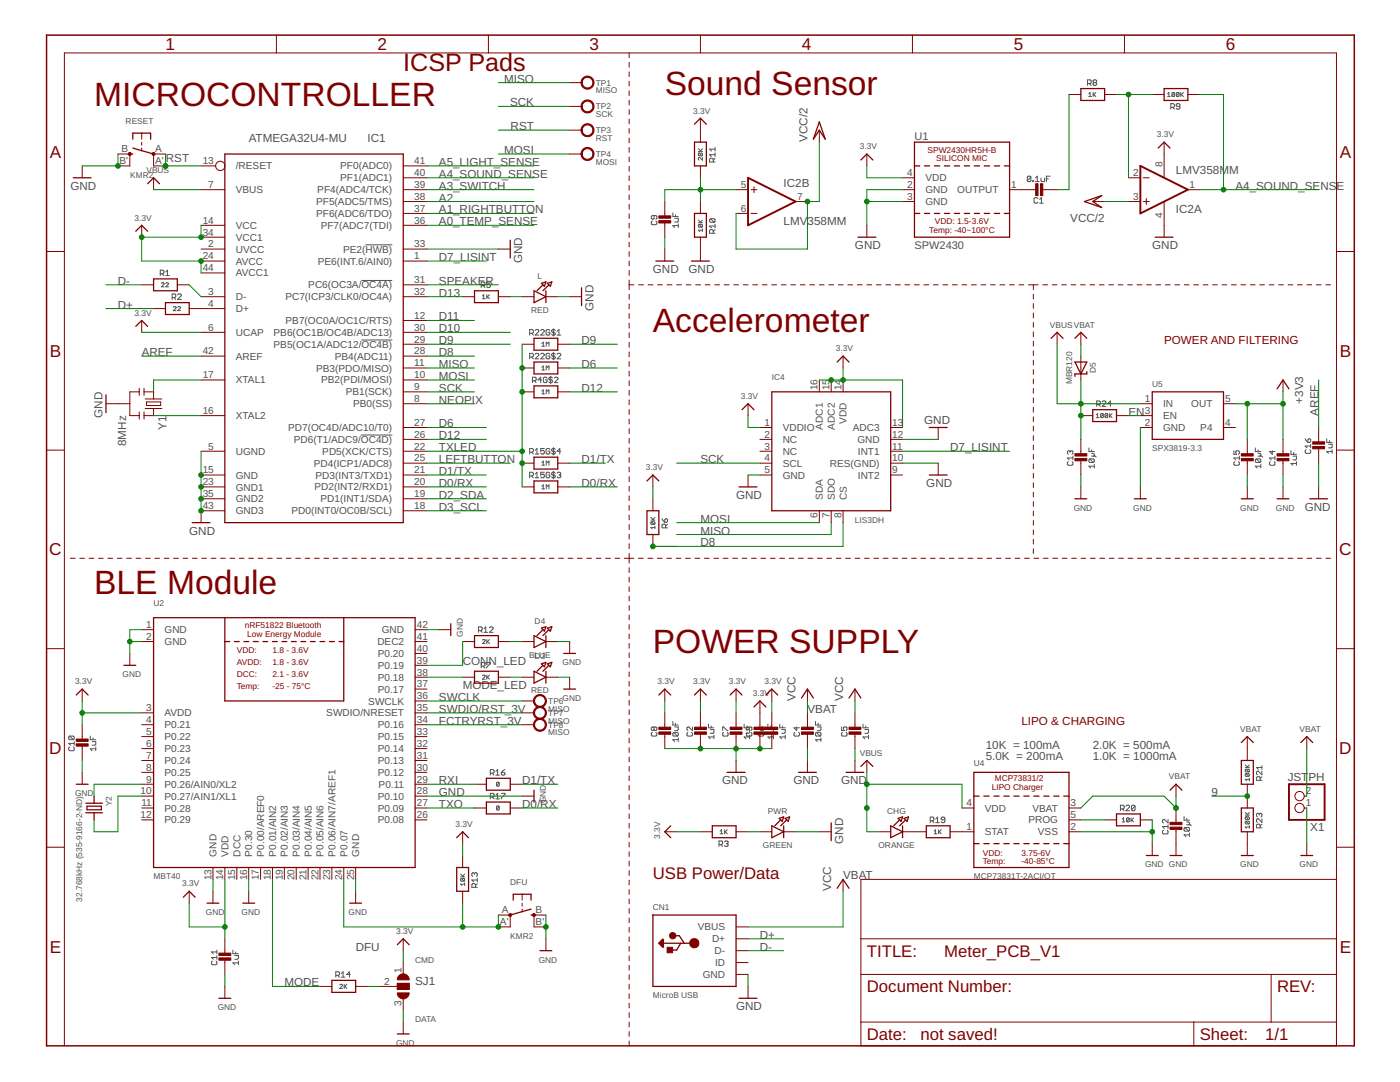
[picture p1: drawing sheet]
<svg xmlns="http://www.w3.org/2000/svg" width="279mm" height="216mm" viewBox="0 0 279 216" stroke-linecap="round" stroke-linejoin="round" font-family="sans-serif">
<defs><g id="words">
<g font-size="6.7" fill="#800000">
<text x="18.8" y="21.2">MICROCONTROLLER</text>
<text x="132.7" y="18.9">Sound Sensor</text>
<text x="130.3" y="66.3">Accelerometer</text>
<text x="18.8" y="118.5">BLE Module</text>
<text x="130.3" y="130.4">POWER SUPPLY</text>
</g>
<text font-size="5" fill="#800000" x="80.5" y="14.1">ICSP Pads</text>
<g font-size="3.4" fill="#800000">
<text x="33.1" y="10">1</text>
<text x="75.4" y="10">2</text>
<text x="117.7" y="10">3</text>
<text x="160" y="10">4</text>
<text x="202.3" y="10">5</text>
<text x="244.6" y="10">6</text>
<text x="9.9" y="31.6">A</text>
<text x="267.4" y="31.6">A</text>
<text x="9.9" y="71.2">B</text>
<text x="267.4" y="71.2">B</text>
<text x="9.8" y="110.8">C</text>
<text x="267.3" y="110.8">C</text>
<text x="9.8" y="150.5">D</text>
<text x="267.3" y="150.5">D</text>
<text x="9.9" y="190.1">E</text>
<text x="267.4" y="190.1">E</text>
</g>
<g font-size="3.3" fill="#800000">
<text x="130.3" y="175.5">USB Power/Data</text>
<text x="173" y="190.9">TITLE:</text>
<text x="188.4" y="190.9">Meter_PCB_V1</text>
<text x="173" y="198">Document Number:</text>
<text x="254.9" y="198">REV:</text>
<text x="173" y="207.5">Date:</text>
<text x="183.7" y="207.5">not saved!</text>
<text x="239.4" y="207.5">Sheet:</text>
<text x="252.5" y="207.5">1/1</text>
</g>
<g font-size="2.3" fill="#505050">
<text x="100.6" y="16.5">MISO</text>
<text x="101.8" y="21.2">SCK</text>
<text x="49.6" y="28.4">ATMEGA32U4-MU</text>
<text x="73.4" y="28.4">IC1</text>
<text x="101.9" y="26">RST</text>
<text x="161.1" y="28.4" transform="rotate(-90 161.1 28.4)">VCC/2</text>
<text x="33.1" y="32.4">RST</text>
<text x="87.6" y="35.5">A4_SOUND_SENSE</text>
<text x="87.6" y="33.1">A5_LIGHT_SENSE</text>
<text x="100.6" y="30.7">MOSI</text>
<text x="234.7" y="34.8">LMV358MM</text>
<text x="14" y="37.8">GND</text>
<text x="87.6" y="40.2">A2</text>
<text x="87.6" y="37.8">A3_SWITCH</text>
<text x="156.4" y="37.3">IC2B</text>
<text x="246.6" y="37.8">A4_SOUND_SENS</text>
<text x="266.7" y="37.8">E</text>
<text x="87.6" y="45">A0_TEMP_SENSE</text>
<text x="87.6" y="42.6">A1_RIGHTBUTTON</text>
<text x="156.4" y="45">LMV</text>
<text x="161.2" y="45">358MM</text>
<text x="213.6" y="44.2">VCC/2</text>
<text x="234.7" y="42.5">IC2A</text>
<text x="87.6" y="52.1">D7_LISINT</text>
<text x="104.2" y="52.5" transform="rotate(-90 104.2 52.5)">GND</text>
<text x="170.6" y="49.7">GND</text>
<text x="229.9" y="49.7">GND</text>
<text x="23.5" y="56.8">D-</text>
<text x="87.6" y="59.2">D13</text>
<text x="87.6" y="56.8">SPEAKER</text>
<text x="130.3" y="54.5">GND</text>
<text x="137.4" y="54.5">GND</text>
<text x="23.5" y="61.6">D+</text>
<text x="87.6" y="63.9">D11</text>
<text x="118.4" y="62" transform="rotate(-90 118.4 62)">GND</text>
<text x="28.3" y="71.1">AREF</text>
<text x="87.6" y="66.3">D10</text>
<text x="87.6" y="68.7">D9</text>
<text x="87.6" y="71.1">D8</text>
<text x="116.1" y="68.7">D9</text>
<text x="87.6" y="75.8">MOSI</text>
<text x="87.6" y="73.4">MISO</text>
<text x="116.1" y="73.4">D6</text>
<text x="20.4" y="83.3" transform="rotate(-90 20.4 83.3)">GND</text>
<text x="87.6" y="78.2">SCK</text>
<text x="87.6" y="80.6">NEOPIX</text>
<text x="116.1" y="78.2">D12</text>
<text x="225.2" y="82.9">EN</text>
<text x="260.1" y="80.6" transform="rotate(-90 260.1 80.6)">+3V3</text>
<text x="263.2" y="82.9" transform="rotate(-90 263.2 82.9)">AREF</text>
<text x="25.2" y="89" transform="rotate(-90 25.2 89)">8MHz</text>
<text x="33.2" y="85.8" transform="rotate(-90 33.2 85.8)">Y1</text>
<text x="87.6" y="85.3">D6</text>
<text x="87.6" y="87.7">D12</text>
<text x="184.4" y="84.6">GND</text>
<text x="87.6" y="94.8">D1/TX</text>
<text x="87.6" y="92.4">LEFTBUTTON</text>
<text x="87.6" y="90">TXLED</text>
<text x="116.1" y="92.4">D1/TX</text>
<text x="139.8" y="92.4">SCK</text>
<text x="189.6" y="90">D7_LISINT</text>
<text x="87.6" y="97.2">D0/RX</text>
<text x="87.6" y="101.9">D3_SCL</text>
<text x="87.6" y="99.5">D2_SDA</text>
<text x="116.1" y="97.2">D0/RX</text>
<text x="146.9" y="99.5">GND</text>
<text x="184.9" y="97.2">GND</text>
<text x="260.4" y="101.9">GND</text>
<text x="37.8" y="106.7">GND</text>
<text x="139.8" y="104.3">MOSI</text>
<text x="139.8" y="106.7">MISO</text>
<text x="139.8" y="109">D8</text>
<text x="92.3" y="132.8">CONN_LED</text>
<text x="92.3" y="137.5">MODE_LED</text>
<text x="87.6" y="139.9">SWCLK</text>
<text x="87.6" y="142.2">SWDIO/RST_3V</text>
<text x="158.8" y="139.9" transform="rotate(-90 158.8 139.9)">VCC</text>
<text x="161.1" y="142.2">VBAT</text>
<text x="168.3" y="139.9" transform="rotate(-90 168.3 139.9)">VCC</text>
<text x="87.6" y="144.6">FCTRYRST_3V</text>
<text x="196.7" y="149.4">10K = 100mA</text>
<text x="218.1" y="149.4">2.0K = 500mA</text>
<text x="196.7" y="151.7">5.0K = 200mA</text>
<text x="218.1" y="151.7">1.0K = 1000mA</text>
<text x="257" y="155.8">JST</text>
<text x="261.1" y="155.8">PH</text>
<text x="87.6" y="158.9">GND</text>
<text x="87.6" y="156.5">RXI</text>
<text x="87.6" y="161.2">TXO</text>
<text x="104.2" y="156.5">D1/TX</text>
<text x="104.2" y="161.2">D0/RX</text>
<text x="144.1" y="156.5">GND</text>
<text x="158.4" y="156.5">GND</text>
<text x="167.8" y="156.5">GND</text>
<text x="241.8" y="158.9">9</text>
<text x="261.5" y="165.8">X1</text>
<text x="168.3" y="168.3" transform="rotate(-90 168.3 168.3)">GND</text>
<text x="165.9" y="177.8" transform="rotate(-90 165.9 177.8)">VCC</text>
<text x="168.3" y="175.5">VBAT</text>
<text x="71" y="189.7">DFU</text>
<text x="151.7" y="187.3">D+</text>
<text x="151.7" y="189.7">D-</text>
<text x="56.7" y="196.8">MODE</text>
<text x="82.8" y="196.5">SJ1</text>
<text x="146.9" y="201.6">GND</text>
</g>
<g font-size="2.3" fill="#800000">
<text x="232.3" y="68.7">POWER AND FILTERING</text>
<text x="203.9" y="144.6">LIPO &amp; CHARGING</text>
</g>
<g font-size="2.2" fill="#505050">
<text x="182.5" y="27.9">U1</text>
<text x="182.5" y="49.7">SPW2430</text>
</g>
<g font-size="2" fill="#505050">
<text x="23.9" y="32.8">B'</text>
<text x="24.2" y="30.4">B</text>
<text x="31" y="30.4">A</text>
<text x="31" y="32.8">A'</text>
<text x="40.5" y="32.8">13</text>
<text x="47.1" y="33.8">/RESET</text>
<text x="67.9" y="33.8">PF0(ADC0)</text>
<text x="82.7" y="32.8">41</text>
<text x="82.7" y="35.1">40</text>
<text x="181" y="35.1">4</text>
<text x="226.1" y="35.1">2</text>
<text x="232" y="33.3" transform="rotate(-90 232 33.3)">8</text>
<text x="41.6" y="37.5">7</text>
<text x="47.1" y="38.6">VBUS</text>
<text x="63.1" y="40.9">PF5(ADC5/TMS)</text>
<text x="63.3" y="38.6">PF4(ADC4/TCK)</text>
<text x="67.9" y="36.2">PF1(ADC1)</text>
<text x="82.7" y="37.5">39</text>
<text x="82.7" y="39.9">38</text>
<text x="147.8" y="37.5">5</text>
<text x="159.1" y="39.9">7</text>
<text x="181" y="37.5">2</text>
<text x="181" y="39.9">3</text>
<text x="184.7" y="38.6">GND</text>
<text x="184.7" y="40.9">GND</text>
<text x="184.7" y="36.2">VDD</text>
<text x="191" y="38.6">OUTPUT</text>
<text x="201.8" y="37.5">1</text>
<text x="226.1" y="39.9">3</text>
<text x="237.4" y="37.5">1</text>
<text x="40.5" y="44.6">14</text>
<text x="40.5" y="47">34</text>
<text x="47.1" y="45.7">VCC</text>
<text x="63.1" y="43.3">PF6(ADC6/TDO)</text>
<text x="64" y="45.7">PF7(ADC7(TDI)</text>
<text x="82.7" y="42.3">37</text>
<text x="82.7" y="44.6">36</text>
<text x="147.8" y="42.3">6</text>
<text x="232" y="43.5" transform="rotate(-90 232 43.5)">4</text>
<text x="40.5" y="51.7">24</text>
<text x="41.6" y="49.4">2</text>
<text x="47.1" y="50.4">UVCC</text>
<text x="47.1" y="52.8">AVCC</text>
<text x="47.1" y="48">VCC1</text>
<text x="63.4" y="52.8">PE6(INT.6/AIN0)</text>
<text x="68.5" y="50.4">PE2(HWB)</text>
<text x="82.7" y="49.4">33</text>
<text x="82.7" y="51.7">1</text>
<text x="40.5" y="54.1">44</text>
<text x="41.6" y="58.9">3</text>
<text x="47.1" y="59.9">D-</text>
<text x="47.1" y="55.2">AVCC1</text>
<text x="57" y="59.9">PC7(ICP3/CLK0/OC4A)</text>
<text x="61.5" y="57.5">PC6(OC3A/OC4A)</text>
<text x="82.7" y="58.9">32</text>
<text x="82.7" y="56.5">31</text>
<text x="41.6" y="61.2">4</text>
<text x="41.6" y="66">6</text>
<text x="47.1" y="62.3">D+</text>
<text x="57" y="64.7">PB7(OC0A/OC1C/RTS)</text>
<text x="82.7" y="66">30</text>
<text x="82.7" y="63.6">12</text>
<text x="40.5" y="70.7">42</text>
<text x="47.1" y="67">UCAP</text>
<text x="47.1" y="71.8">AREF</text>
<text x="54.6" y="67">PB6(OC1B/OC4B/ADC13)</text>
<text x="54.6" y="69.4">PB5(OC1A/ADC12/OC4B)</text>
<text x="66.8" y="71.8">PB4(ADC11)</text>
<text x="82.7" y="70.7">28</text>
<text x="82.7" y="68.4">29</text>
<text x="40.5" y="75.5">17</text>
<text x="47.1" y="76.5">XTAL1</text>
<text x="63.1" y="74.1">PB3(PDO/MISO)</text>
<text x="64.1" y="76.5">PB2(PDI/MOSI)</text>
<text x="82.7" y="73.1">11</text>
<text x="82.7" y="75.5">10</text>
<text x="82.7" y="77.8">9</text>
<text x="163.2" y="77.8" transform="rotate(-90 163.2 77.8)">16</text>
<text x="165.6" y="77.8" transform="rotate(-90 165.6 77.8)">15</text>
<text x="167.9" y="77.8" transform="rotate(-90 167.9 77.8)">14</text>
<text x="40.5" y="82.6">16</text>
<text x="47.1" y="83.6">XTAL2</text>
<text x="69" y="78.9">PB1(SCK)</text>
<text x="70.5" y="81.3">PB0(SS)</text>
<text x="82.7" y="80.2">8</text>
<text x="228.5" y="80.2">1</text>
<text x="228.5" y="82.6">3</text>
<text x="232.1" y="81.3">IN</text>
<text x="232.1" y="83.6">EN</text>
<text x="237.7" y="81.3">OUT</text>
<text x="244.5" y="80.2">5</text>
<text x="41.6" y="89.7">5</text>
<text x="57.5" y="86">PD7(OC4D/ADC10/T0)</text>
<text x="58.6" y="88.4">PD6(T1/ADC9/OC4D)</text>
<text x="82.7" y="85">27</text>
<text x="82.7" y="87.3">26</text>
<text x="82.7" y="89.7">22</text>
<text x="152.6" y="85">1</text>
<text x="152.6" y="87.3">2</text>
<text x="152.6" y="89.7">3</text>
<text x="156.2" y="86">VDDIO</text>
<text x="156.2" y="88.4">NC</text>
<text x="164.2" y="85.7" transform="rotate(-90 164.2 85.7)">ADC1</text>
<text x="166.6" y="85.7" transform="rotate(-90 166.6 85.7)">ADC2</text>
<text x="169" y="84.6" transform="rotate(-90 169 84.6)">VDD</text>
<text x="170.2" y="86">ADC3</text>
<text x="171.1" y="88.4">GND</text>
<text x="178.1" y="89.7">11</text>
<text x="178.1" y="87.3">12</text>
<text x="178.1" y="85">13</text>
<text x="228.5" y="85">2</text>
<text x="232.1" y="86">GND</text>
<text x="239.5" y="86">P4</text>
<text x="244.5" y="85">4</text>
<text x="40.5" y="94.5">15</text>
<text x="47.1" y="95.5">GND</text>
<text x="47.1" y="90.8">UGND</text>
<text x="62.6" y="93.1">PD4(ICP1/ADC8)</text>
<text x="63" y="95.5">PD3(INT3/TXD1)</text>
<text x="64.3" y="90.8">PD5(XCK/CTS)</text>
<text x="82.7" y="92.1">25</text>
<text x="82.7" y="94.5">21</text>
<text x="152.6" y="92.1">4</text>
<text x="152.6" y="94.5">5</text>
<text x="156.2" y="90.8">NC</text>
<text x="156.2" y="93.1">SCL</text>
<text x="156.2" y="95.5">GND</text>
<text x="165.6" y="93.1">RES(GND)</text>
<text x="171.2" y="95.5">INT2</text>
<text x="171.2" y="90.8">INT1</text>
<text x="178.1" y="94.5">9</text>
<text x="178.1" y="92.1">10</text>
<text x="40.5" y="96.8">23</text>
<text x="40.5" y="99.2">35</text>
<text x="40.5" y="101.6">43</text>
<text x="47.1" y="97.9">GND1</text>
<text x="47.1" y="100.2">GND2</text>
<text x="62.8" y="97.9">PD2(INT2/RXD1)</text>
<text x="64" y="100.2">PD1(INT1/SDA)</text>
<text x="82.7" y="96.8">20</text>
<text x="82.7" y="99.2">19</text>
<text x="82.7" y="101.6">18</text>
<text x="164.2" y="99.7" transform="rotate(-90 164.2 99.7)">SDA</text>
<text x="166.6" y="99.7" transform="rotate(-90 166.6 99.7)">SDO</text>
<text x="169" y="99.7" transform="rotate(-90 169 99.7)">CS</text>
<text x="47.1" y="102.6">GND3</text>
<text x="58.2" y="102.6">PD0(INT0/OC0B/SCL)</text>
<text x="163.2" y="103.4" transform="rotate(-90 163.2 103.4)">6</text>
<text x="165.6" y="103.4" transform="rotate(-90 165.6 103.4)">7</text>
<text x="167.9" y="103.4" transform="rotate(-90 167.9 103.4)">8</text>
<text x="29.2" y="125.3">1</text>
<text x="83.2" y="125.3">42</text>
<text x="29.2" y="127.7">2</text>
<text x="32.8" y="126.3">GND</text>
<text x="32.8" y="128.7">GND</text>
<text x="75.3" y="128.7">DEC2</text>
<text x="75.4" y="131.1">P0.20</text>
<text x="76.2" y="126.3">GND</text>
<text x="83.2" y="130">40</text>
<text x="83.2" y="127.7">41</text>
<text x="75.4" y="135.8">P0.18</text>
<text x="75.4" y="133.5">P0.19</text>
<text x="83.2" y="137.2">37</text>
<text x="83.2" y="134.8">38</text>
<text x="83.2" y="132.4">39</text>
<text x="29.2" y="141.9">3</text>
<text x="32.8" y="143">AVDD</text>
<text x="65.1" y="143">SWDIO/NRESET</text>
<text x="73.5" y="140.6">SWCLK</text>
<text x="75.4" y="138.2">P0.17</text>
<text x="83.2" y="141.9">35</text>
<text x="83.2" y="139.5">36</text>
<text x="29.2" y="144.3">4</text>
<text x="29.2" y="146.7">5</text>
<text x="29.2" y="149">6</text>
<text x="32.8" y="145.3">P0.21</text>
<text x="32.8" y="147.7">P0.22</text>
<text x="75.4" y="147.7">P0.15</text>
<text x="75.4" y="145.3">P0.16</text>
<text x="83.2" y="149">32</text>
<text x="83.2" y="146.7">33</text>
<text x="83.2" y="144.3">34</text>
<text x="29.2" y="151.4">7</text>
<text x="29.2" y="153.8">8</text>
<text x="32.8" y="150.1">P0.23</text>
<text x="32.8" y="152.4">P0.24</text>
<text x="32.8" y="154.8">P0.25</text>
<text x="75.4" y="154.8">P0.12</text>
<text x="75.4" y="152.4">P0.13</text>
<text x="75.4" y="150.1">P0.14</text>
<text x="83.2" y="153.8">30</text>
<text x="83.2" y="151.4">31</text>
<text x="28.1" y="158.5">10</text>
<text x="28.2" y="160.9">11</text>
<text x="29.2" y="156.1">9</text>
<text x="32.8" y="157.2">P0.26/AIN0/XL2</text>
<text x="32.8" y="159.6">P0.27/AIN1/XL1</text>
<text x="32.8" y="161.9">P0.28</text>
<text x="75.4" y="161.9">P0.09</text>
<text x="75.4" y="159.6">P0.10</text>
<text x="75.6" y="157.2">P0.11</text>
<text x="83.2" y="160.9">27</text>
<text x="83.2" y="158.5">28</text>
<text x="83.2" y="156.1">29</text>
<text x="192.9" y="160.9">4</text>
<text x="196.5" y="161.9">VDD</text>
<text x="206.1" y="161.9">VBAT</text>
<text x="213.7" y="160.9">3</text>
<text x="260.6" y="160.9">1</text>
<text x="260.6" y="158.5">2</text>
<text x="28.1" y="163.3">12</text>
<text x="32.8" y="164.3">P0.29</text>
<text x="75.4" y="164.3">P0.08</text>
<text x="83.2" y="163.3">26</text>
<text x="192.9" y="165.6">1</text>
<text x="196.5" y="166.7">STAT</text>
<text x="205.2" y="164.3">PROG</text>
<text x="207.1" y="166.7">VSS</text>
<text x="213.7" y="163.3">5</text>
<text x="213.7" y="165.6">2</text>
<text x="43.2" y="170.9" transform="rotate(-90 43.2 170.9)">GND</text>
<text x="45.6" y="170.9" transform="rotate(-90 45.6 170.9)">VDD</text>
<text x="48" y="170.9" transform="rotate(-90 48 170.9)">DCC</text>
<text x="50.3" y="170.9" transform="rotate(-90 50.3 170.9)">P0.30</text>
<text x="52.7" y="170.9" transform="rotate(-90 52.7 170.9)">P0.00/AREF0</text>
<text x="55.1" y="170.9" transform="rotate(-90 55.1 170.9)">P0.01/AIN2</text>
<text x="57.5" y="170.9" transform="rotate(-90 57.5 170.9)">P0.02/AIN3</text>
<text x="59.8" y="170.9" transform="rotate(-90 59.8 170.9)">P0.03/AIN4</text>
<text x="62.2" y="170.9" transform="rotate(-90 62.2 170.9)">P0.04/AIN5</text>
<text x="64.6" y="170.9" transform="rotate(-90 64.6 170.9)">P0.05/AIN6</text>
<text x="66.9" y="170.9" transform="rotate(-90 66.9 170.9)">P0.06/AIN7/AREF1</text>
<text x="69.3" y="170.9" transform="rotate(-90 69.3 170.9)">P0.07</text>
<text x="71.7" y="170.9" transform="rotate(-90 71.7 170.9)">GND</text>
<text x="42.2" y="175.7" transform="rotate(-90 42.2 175.7)">13</text>
<text x="44.5" y="175.7" transform="rotate(-90 44.5 175.7)">14</text>
<text x="46.9" y="175.7" transform="rotate(-90 46.9 175.7)">15</text>
<text x="49.3" y="175.7" transform="rotate(-90 49.3 175.7)">16</text>
<text x="51.7" y="175.7" transform="rotate(-90 51.7 175.7)">17</text>
<text x="54" y="175.7" transform="rotate(-90 54 175.7)">18</text>
<text x="56.4" y="175.7" transform="rotate(-90 56.4 175.7)">19</text>
<text x="58.8" y="175.7" transform="rotate(-90 58.8 175.7)">20</text>
<text x="61.2" y="175.7" transform="rotate(-90 61.2 175.7)">21</text>
<text x="63.5" y="175.7" transform="rotate(-90 63.5 175.7)">22</text>
<text x="65.9" y="175.7" transform="rotate(-90 65.9 175.7)">23</text>
<text x="68.3" y="175.7" transform="rotate(-90 68.3 175.7)">24</text>
<text x="70.6" y="175.7" transform="rotate(-90 70.6 175.7)">25</text>
<text x="99.8" y="184.6">A'</text>
<text x="100.2" y="182.2">A</text>
<text x="106.9" y="182.2">B</text>
<text x="106.9" y="184.6">B'</text>
<text x="139.2" y="185.7">VBUS</text>
<text x="142.1" y="188">D+</text>
<text x="142.6" y="190.4">D-</text>
<text x="76.6" y="196.5">2</text>
<text x="80.1" y="194.1" transform="rotate(-90 80.1 194.1)">1</text>
<text x="140.3" y="195.2">GND</text>
<text x="142.7" y="192.8">ID</text>
<text x="80.1" y="200.6" transform="rotate(-90 80.1 200.6)">3</text>
</g>
<g font-size="1.7" fill="#505050">
<text x="118.9" y="17.1">TP1</text>
<text x="118.9" y="18.6">MISO</text>
<text x="118.9" y="21.8">TP2</text>
<text x="118.9" y="23.4">SCK</text>
<text x="138.4" y="22.7">3.3V</text>
<text x="25.1" y="24.8">RESET</text>
<text x="118.9" y="26.6">TP3</text>
<text x="118.9" y="28.1">RST</text>
<text x="171.6" y="29.8">3.3V</text>
<text x="230.9" y="27.4">3.3V</text>
<text x="26" y="35.5">KMR2</text>
<text x="29.2" y="34.5">VBUS</text>
<text x="118.9" y="31.3">TP4</text>
<text x="118.9" y="32.9">MOSI</text>
<text x="26.8" y="44">3.3V</text>
<text x="107.3" y="55.6">L</text>
<text x="26.8" y="63">3.3V</text>
<text x="106" y="62.4">RED</text>
<text x="209.5" y="65.4">VBUSVBAT</text>
<text x="166.8" y="70.1">3.3V</text>
<text x="154" y="75.8">IC4</text>
<text x="214" y="76.7" transform="rotate(-90 214 76.7)">MBR120</text>
<text x="218.7" y="74.5" transform="rotate(-90 218.7 74.5)">D5</text>
<text x="229.9" y="77.2">U5</text>
<text x="147.9" y="79.6">3.3V</text>
<text x="128.9" y="93.8">3.3V</text>
<text x="229.9" y="90">SPX3819-3.3</text>
<text x="214.3" y="101.9">GND</text>
<text x="226.2" y="101.9">GND</text>
<text x="247.5" y="101.9">GND</text>
<text x="254.6" y="101.9">GND</text>
<text x="170.6" y="104.3">LIS3DH</text>
<text x="30.6" y="120.9">U2</text>
<text x="106.7" y="124.4">D4</text>
<text x="92.3" y="127.1" transform="rotate(-90 92.3 127.1)">GND</text>
<text x="105.6" y="131.2">BLU</text>
<text x="106.7" y="131.6">D3E</text>
<text x="15" y="136.6">3.3V</text>
<text x="24.5" y="135.1">GND</text>
<text x="112.3" y="132.8">GND</text>
<text x="131.2" y="136.6">3.3V</text>
<text x="138.4" y="136.6">3.3V</text>
<text x="145.5" y="136.6">3.3V</text>
<text x="152.6" y="136.6">3.3V</text>
<text x="106" y="138.3">RED</text>
<text x="109.4" y="140.5">TP6</text>
<text x="109.4" y="142">MISO</text>
<text x="109.4" y="142.8">TP7</text>
<text x="112.3" y="139.9">GND</text>
<text x="150.2" y="138.9">3.3V</text>
<text x="109.4" y="144.4">MISO</text>
<text x="109.4" y="145.2">TP8</text>
<text x="109.4" y="146.8">MISO</text>
<text x="247.5" y="146">VBAT</text>
<text x="259.4" y="146">VBAT</text>
<text x="171.6" y="150.8">VBUS</text>
<text x="194.4" y="152.9">U4</text>
<text x="233.3" y="155.5">VBAT</text>
<text x="15" y="158.9">GND</text>
<text x="22.3" y="160.9" transform="rotate(-90 22.3 160.9)">Y2</text>
<text x="108.9" y="160.3" transform="rotate(-90 108.9 160.3)">GND</text>
<text x="90.9" y="165">3.3V</text>
<text x="131.7" y="167.4" transform="rotate(-90 131.7 167.4)">3.3V</text>
<text x="153.3" y="162.4">PWR</text>
<text x="177.1" y="162.4">CHG</text>
<text x="152.2" y="169.2">GREEN</text>
<text x="175.3" y="169.2">ORANGE</text>
<text x="228.5" y="173.1">GND GND</text>
<text x="247.5" y="173.1">GND</text>
<text x="259.4" y="173.1">GND</text>
<text x="16.4" y="179.9" transform="rotate(-90 16.4 179.9)">32.768kHz (535-9166-2-ND)</text>
<text x="30.6" y="175.5">MBT40</text>
<text x="36.3" y="176.9">3.3V</text>
<text x="101.8" y="176.7">DFU</text>
<text x="194.4" y="175.5">MCP73831T-2ACI/OT</text>
<text x="41.1" y="182.6">GND</text>
<text x="48.2" y="182.6">GND</text>
<text x="69.6" y="182.6">GND</text>
<text x="130.3" y="181.6">CN1</text>
<text x="79" y="186.4">3.3V</text>
<text x="101.8" y="187.3">KMR2</text>
<text x="82.8" y="192.1">CMD</text>
<text x="107.5" y="192.1">GND</text>
<text x="43.5" y="201.6">GND</text>
<text x="82.8" y="203.9">DATA</text>
<text x="130.3" y="199.2">MicroB USB</text>
<text x="79" y="208.7">GND</text>
</g>
<g font-size="1.7" fill="#800000">
<text x="185.1" y="30.4">SPW2430HR5H-B</text>
<text x="186.9" y="32.2">SILICON MIC</text>
<text x="185.4" y="46.4">Temp: -40~100°C</text>
<text x="186.6" y="44.7">VDD: 1.5-3.6V</text>
<text x="48.9" y="125.3">nRF51822 Bluetooth</text>
<text x="47.3" y="130.4">VDD:</text>
<text x="49.4" y="127.1">Low Energy Module</text>
<text x="54.4" y="130.4">1.8 - 3.6V</text>
<text x="47.3" y="132.8">AVDD:</text>
<text x="47.3" y="137.5">Temp:</text>
<text x="47.3" y="135.1">DCC:</text>
<text x="54.4" y="132.8">1.8 - 3.6V</text>
<text x="54.4" y="135.1">2.1 - 3.6V</text>
<text x="54.4" y="137.5">-25 - 75°C</text>
<text x="198.5" y="155.9">MCP73831/2</text>
<text x="197.9" y="157.7">LIPO Charger</text>
<text x="196.1" y="172.5">Temp:</text>
<text x="196.1" y="170.7">VDD:</text>
<text x="203.9" y="172.5">-40-85°C</text>
<text x="203.9" y="170.7">3.75-6V</text>
</g>
</g></defs>
<g fill="none" stroke="#505050" stroke-width=".2">
<path d="M217 16.7h.6l.2-.2v-.4l-.2-.2h-.6v1.1M217.3 18.7l.3-.2v.8M217.3 19.3h.5M217.4 16.7l.4 .3M218.2 18.5v.8M218.3 18.9l.4 .4M218.3 16.5l-.2-.2 .2-.4h.4l.2 .2-.2 .4M218.3 16.5l-.2 .2 .2 .3h.4l.2-.2-.2-.3M218.3 16.5h.4M218.7 18.5l-.5 .5M233 19.3h.6M233 18.7l.3-.2v.8"/>
<path d="M234.4 18.6v.5l-.1 .2-.4-.2M234.4 18.6l-.1-.1-.4 .1v.5M234.4 18.6l-.5 .5M235.3 18.6v.5l-.1 .2-.4-.2M235.3 18.6l-.1-.1-.4 .1v.5M235.3 18.6l-.5 .5M235.6 18.5v.8M235.8 18.9l.4 .4M236.2 18.5l-.6 .5M139.4 30.2h.8M139.4 29.7l.5 .5M139.5 30.5h.6l.1 .2-.1 .4"/>
<path d="M139.5 30.5l-.1 .5 .1 .1h.6M139.5 30.5l.6 .6M140.2 31.4v.6l-.5-.6-.3 .2 .1 .4M140.2 29.7l-.4 .4M142.3 32.3v-.5l-.1-.2h-.4l-.2 .2v.5h1.1M142.7 29.4v.7M142.7 30.5v.7M142.7 31.6l-.4 .4M142.7 30.9h-1.1l.4 .3M142.7 29.8h-1.1l.4 .3M205.7 35.3l-.1-.1h-.4l-.2 .1v.8M205.7 35.3v.8l-.1 .1h-.4l-.2-.1"/>
<path d="M205.7 35.3l-.7 .8M206.1 36.1h.2v.1h-.2zM206.7 36.2h.7M206.7 35.5l.3-.3v1M207.1 39.6l-.2-.2h-.3l-.2 .2v.7l.2 .2h.3l.2-.2M207.5 39.8l.3-.4v1.1M207.8 35.5v.6l.1 .1h.6v-.7M208.8 35.7h.4M209.6 35.2h-.8v1M233.7 21.4h.5l.2-.2v-.3l-.2-.2h-.5v1.1M234 21.4l.4 .4M235.5 21.2h-.6l-.2-.1 .2-.4h.4l.2 .2v.7l-.2 .2h-.4l-.2-.2"/>
<path d="M32 54.6h.5l.2-.1v-.4l-.2-.2h-.5v1.1M32.2 56.6l.1-.2 .4 .2-.5 .6h.5M32.3 54.6l.4 .4M33.1 54.3l.3-.4v1.1M33.1 55h.7M33.1 56.6l.1-.2 .4 .2-.5 .6h.5M34.4 59.4h.5l.2-.2v-.4l-.2-.1h-.5v1.1M34.7 59.4l.4 .4M35.4 58.8l.2-.1h.4l.2 .1v.2l-.8 .8h.8M72.1 56h6.2M72.9 48.9h5.4M96 57h.6l.2-.2v-.3l-.2-.2h-.6v1.1"/>
<path d="M96.3 59.1l.2-.3v.8M96.3 59.6h.5M96.4 57l.4 .4M97.2 58.8v.8M97.3 59.2l.4 .4M97.7 58.8l-.5 .5M97.9 56.3h-.8v.5l.4-.2 .4 .2v.4l-.2 .2h-.4l-.2-.2M130.2 44.1l-.2 .2v.4l.2 .1h.7l.2-.1v-.4l-.2-.2M130.5 43v.6l-.2 .2-.3-.2v-.4l.2-.2h.7l.2 .2v.4l-.2 .2M134.3 42.5v.7h1.1M134.6 43.6h.8v.5l-.2 .2h-.6M134.8 42.8v.4"/>
<path d="M135.4 44.7v.7M135.4 45h-1.1l.3 .4M139.4 44.4h.8M139.4 43.9l.5 .5M139.5 44.8h.6l.1 .1-.1 .4M139.5 44.8l-.1 .1 .1 .4h.6M139.5 44.8l.6 .5M140.2 45.9h-.8l.3 .3M140.2 45.7v.5M140.2 43.9l-.4 .4M141.8 43.6l-.2 .2v.4l.2 .2h.7M141.8 43.6h.7l.2 .2v.4l-.2 .2"/>
<path d="M141.8 43.6l.7 .8M142.3 46.5v-.5l-.1-.2h-.4l-.2 .2v.5h1.1M142.7 45.8l-.4 .4M142.7 45.1h-1.1l.4 .4M142.7 44.7v.8M207.5 40.5h.7M34.6 61.3l.1-.1 .4 .1-.5 .7h.5M35.5 61.3l.1-.1 .4 .1-.5 .7h.5M72.2 67.8h6.1M105.7 66.5h.6l.1-.2v-.3l-.1-.2h-.6v1.1M105.7 71.2h.6l.1-.1v-.4l-.1-.2h-.6v1.1M106.1 66.5l.3 .4"/>
<path d="M106.1 71.2l.3 .4M106.3 76h.5l.2-.2v-.4l-.2-.1h-.5v1M106.6 76l.4 .3M106.8 66l.2-.2h.4l.1 .2v.1l-.7 .8h.7M106.8 70.7l.2-.2h.4l.1 .2v.2l-.7 .7h.7M107.9 66l.2-.2h.3l.2 .2v.1l-.7 .8h.7M107.9 70.7l.2-.2h.3l.2 .2v.2l-.7 .7h.7M108.1 75.8h-.7l.5-.5v1M108.1 68.6l.3-.3v.8M108.1 73.3l.3-.3v.8M108.1 78l.3-.2v.8M108.1 69.1h.6"/>
<path d="M108.1 73.8h.6M108.1 78.6h.6M109 69.1v-.8l.3 .3 .3-.3v.8M109 73.8v-.8l.3 .3 .3-.3v.8M109 78.6v-.8l.3 .2 .3-.2v.8M109.2 75.4l-.2-.1h-.4l-.2 .1v.8l.2 .1h.4l.2-.1v-.4h-.4M109.7 66l-.2-.2h-.3l-.2 .2v.7l.2 .2h.3l.2-.2v-.4h-.4M109.7 70.7l-.2-.2h-.3l-.2 .2v.7l.2 .2h.3l.2-.2v-.3h-.4M109.9 75.1v1.4M110.3 75.4l-.2-.1h-.4l-.2 .1 .2 .4h.4l.2 .2-.2 .3h-.4l-.2-.1M110.4 65.6v1.4M110.4 70.3v1.5"/>
<path d="M110.6 75.4l.2-.1h.4l.2 .1v.2l-.8 .7h.8M110.8 66l-.2-.2h-.3l-.2 .3 .2 .2h.3l.2 .4-.2 .2h-.3l-.2-.2M110.8 70.7l-.2-.2h-.3l-.2 .4 .2 .2h.3l.2 .3-.2 .2h-.3l-.2-.2M111.2 66.9h.7M111.2 66.1l.3-.3v1.1M111.2 70.7l.2-.2h.3l.2 .2v.2l-.7 .7h.7M72 86.8h6.3M105.7 90.2h.6l.1-.2v-.3l-.1-.2h-.6v1.1M105.7 95h.6l.1-.2v-.4l-.1-.2h-.6v1.1M106.1 90.2l.3 .4M106.1 95l.3 .3M106.8 89.9l.4-.4v1.1"/>
<path d="M106.8 94.6l.4-.4v1.1M106.8 90.6h.7M106.8 95.3h.7M108.1 92.3l.3-.3v.8M108.1 97l.3-.2v.8M108.1 92.8h.6M108.1 97.6h.6M108.6 89.5h-.7v.5l.4-.1 .3 .1v.4l-.2 .2h-.3l-.2-.2M108.6 94.2h-.7v.6l.5-.2 .2 .2v.3l-.2 .2h-.3l-.2-.2M109 92.8v-.8l.3 .3 .3-.3v.8M109 97.6v-.8l.3 .2 .3-.2v.8M109.7 89.7l-.2-.2h-.3l-.2 .2v.7l.2 .2h.3l.2-.2v-.4h-.4"/>
<path d="M109.7 94.4l-.2-.2h-.3l-.2 .2v.7l.2 .2h.3l.2-.2v-.3h-.4M110.4 89.3v1.5M110.4 94.1v1.4M110.8 89.7l-.2-.2h-.3l-.2 .4 .2 .1h.3l.2 .4-.2 .2h-.3l-.2-.2M110.8 94.4l-.2-.2h-.3l-.2 .2 .2 .4h.3l.2 .2-.2 .3h-.3l-.2-.2M111.2 94.4l.2-.2h.3l.2 .2-.2 .4M111.5 94.8h.2M111.7 94.8l.2 .2-.2 .3h-.3l-.2-.2M111.9 90h-.7l.5-.5v1.1M213.2 92.1l-.2 .2v.4l.2 .1h.7l.2-.1v-.4l-.2-.2M213.6 90.1l-.2-.2-.4 .2v.4l.2 .2M213.6 90.1l.2-.2 .3 .2v.4l-.2 .2"/>
<path d="M213.6 90.1v.2M214.1 91v.8M214.1 91.4h-1.1l.4 .4M217.3 89.4v.7h1.1M217.5 91.6h.7l.2 .2v.3l-.2 .2M217.5 91.6l-.2 .2v.3l.2 .2h.7M217.5 91.6l.7 .7M217.9 90.5h.3l.2 .2-.2 .3M217.9 91h.7l.2 .2M217.9 89.7v.4M218.4 93h-1.1l.4 .4M218.4 92.7v.7"/>
<path d="M218.8 82.8l.3-.3v.8M218.8 83.3h.5M218.9 80.7h.5l.2-.1v-.4l-.2-.2h-.5v1.1M219.2 80.7l.4 .4M220 80.2l.1-.2h.4l.2 .2v.2l-.7 .7h.7M220.2 82.7l-.1 .6-.5-.1M220.2 82.7l-.1-.2-.5 .2v.5M220.2 82.7l-.6 .5M221.1 82.7l-.2 .6-.4-.1M221.1 82.7l-.2-.2-.4 .2v.5M221.1 82.7l-.6 .5M221.4 82.5v.8"/>
<path d="M221.5 82.9l.4 .4M221.8 80.6h-.8l.6-.6v1.1M221.9 82.5l-.5 .6M246.3 89.9v.8h.5l-.2-.4 .2-.4h.4l.1 .2v.4l-.1 .2M246.4 92.1l-.1 .2v.4l.1 .1h.8l.1-.1v-.4l-.1-.2M247.3 91.4h-1l.3 .4M247.3 91v.8M250.5 89.4v.7h1.1M250.7 91.6l-.2 .2v.3l.2 .2h.7M250.7 91.6h.7l.2 .2v.3l-.2 .2M250.7 91.6l.7 .7M251.1 91h.7l.2 .2"/>
<path d="M251.1 90.5h.3l.2 .2-.2 .3M251.1 89.7v.4M251.6 93h-1.1l.4 .4M251.6 92.7v.7M253.5 92.1l-.1 .2v.4l.1 .1h.8l.1-.1v-.4l-.1-.2M253.9 89.9v.8l-.5-.6h1M254.4 91.4h-1l.3 .4M254.4 91v.8M257.6 89.9v.8h1.1M258 91h.7v.6l-.1 .2h-.6M258.2 90.3v.4M258.7 92.5h-1.1l.4 .3"/>
<path d="M258.7 92.1v.7M260.5 87.5l.5 .8M260.7 89.7l-.2 .2v.4l.2 .2h.7l.2-.2v-.4l-.2-.2M261 87.7l.4-.2 .2 .2v.4l-.2 .2h-.4zM261.6 88.6v.8M261.6 89h-1.1l.3 .4M264.8 87.5v.8h1.1M265.1 88.6h.8v.6l-.2 .2h-.6M265.3 87.9v.4M265.9 90.1h-1.1l.3 .4M265.9 89.7v.8M129.9 103.8h.8"/>
<path d="M129.9 103.2l.5 .6M130 104.1l.7 .1-.1 .4M130 104.1l-.1 .4 .1 .1h.6M130 104.1l.6 .5M130.7 105.3h-.8l.3 .2M130.7 105v.5M130.7 103.2l-.4 .4M132.1 103.5l.6 .7M132.8 105.3v-.5l-.1-.2h-.4l-.2 .2v.5h1.1M132.8 103.5l.4 .2v.4l-.2 .1h-.3v-.5zM133.2 104.6l-.4 .4M95.5 125.8h.5l.2-.2v-.3l-.2-.2h-.5v1.1"/>
<path d="M95.9 125.8l.3 .4M96 132.9h.6l.2-.1v-.4l-.2-.2h-.6v1.1M96.3 134.9l.1-.2 .4 .2-.5 .6h.5M96.3 127.7l.1-.1 .4 .1-.5 .7h.5M96.4 132.9l.4 .4M96.6 125.5l.3-.4v1.1M96.6 126.2h.7M97.1 132.2h.8v.2l-.8 .7v.2M97.2 127.6v.8M97.2 134.7v.8M97.3 135.1l.4 .4M97.3 128l.4 .4"/>
<path d="M97.7 134.7l-.5 .6M97.7 127.6l-.5 .5M97.7 125.3l.2-.2h.3l.2 .2v.2l-.7 .7h.7M13.9 146.9l-.2 .2v.3l.2 .2h.7M13.9 146.9h.7l.2 .2v.3l-.2 .2M13.9 149.1l-.2 .1v.4l.2 .2h.7l.2-.2v-.4l-.2-.1M13.9 146.9l.7 .7M14.8 148v.7M14.8 148.3h-1.1l.4 .4M18 146.9v.7h1.1M18.4 148h.7v.5l-.2 .2h-.5M18.6 147.2v.4"/>
<path d="M19.1 149.4h-1.1l.4 .4M19.1 149.1v.7M97.9 154.3h.5l.2-.2v-.3l-.2-.2h-.5v1.1M97.9 159h.5l.2-.1v-.4l-.2-.2h-.5v1.1M98.2 154.3l.4 .4M98.2 159l.4 .4M99 153.9l.3-.3v1.1M99 158.7l.3-.4v1.1M99 154.7h.7M99 159.4h.7M99.6 156.2l-.1-.1-.4 .1v.6M99.6 156.2v.6l-.1 .1-.4-.1"/>
<path d="M99.6 156.2l-.5 .6M100.1 154.1h.5l.2 .4-.2 .2h-.4l-.1-.2zM100.1 158.3h.7v.2l-.7 .7v.2M100.8 153.6l-.7 .5M130.2 146.1l-.2 .2v.4l.2 .2h.7l.2-.2v-.4l-.2-.2M130.5 145.2l-.2-.1-.3 .1v.4l.2 .2 .3-.2M130.5 145.2l.2-.1 .4 .1v.4l-.2 .2-.4-.2M130.5 145.2v.4M134.3 144v.7h1.1M134.5 146.1l-.2 .2v.4l.2 .2h.7M134.5 146.1h.7l.2 .2v.4l-.2 .2M134.5 146.1l.7 .8"/>
<path d="M134.6 145.1h.8v.5l-.2 .2h-.6M134.8 144.3v.4M135.4 147.6h-1.1l.3 .4M135.4 147.2v.8M137.3 146.1l-.2 .2v.4l.2 .2h.7l.2-.2v-.4l-.2-.2M138.2 145.1v.7l-.7-.7-.4 .1v.4l.2 .2M141.4 144.5v.7h1.1M141.8 145.6h.7v.5l-.2 .2h-.5M141.9 144.9v.3M142.5 147h-1.1l.4 .4M142.5 146.7v.7M144.2 145.8v-.7l1.1 .7"/>
<path d="M144.4 146.1l-.2 .2v.4l.2 .2h.7l.2-.2v-.4l-.2-.2M148.5 144.5v.7h1.1M148.9 145.6h.7v.5l-.2 .2h-.5M149.1 144.9v.3M149.1 146.1l-.1 .2v.4l.1 .2h.8l.2-.2v-.4l-.2-.2M149.5 145.2l-.2-.1-.3 .1v.4l.1 .2M149.5 145.2l.2-.1 .4 .1v.4l-.2 .2M149.5 145.2v.2M149.6 147h-1.1l.4 .4M149.6 146.7v.7M151.3 145.1l.6 .7M151.5 146.1l-.2 .2v.4l.2 .2h.8l.1-.2v-.4l-.1-.2"/>
<path d="M151.9 145.2l.2-.1 .3 .1v.4l-.1 .2h-.4zM153.2 144.5v.7h1.1M153.6 145.6h.7v.5l-.1 .2h-.6M153.8 144.9v.3M154.3 147h-1.1l.4 .4M154.3 146.7v.7M155.6 144.5v.7h1.1M156 145.6h.7v.5l-.2 .2h-.5M156.2 144.9v.3M156.7 147h-1.1l.4 .4M156.7 146.7v.7M158.6 146.1l-.1 .2v.4l.1 .2h.8l.2-.2v-.4l-.2-.2"/>
<path d="M159 145.1v.7l-.5-.6h1.1M162.8 144v.7h1M162.9 146.1h.8l.1 .2v.4l-.1 .2M162.9 146.1l-.1 .2v.4l.1 .2h.8M162.9 146.1l.8 .8M163.1 145.1h.7v.5l-.1 .2h-.6M163.3 144.3v.4M163.8 147.6h-1l.3 .4M163.8 147.2v.8M168 145.1v.7h.5l-.2-.4 .2-.3h.4l.1 .1v.4l-.1 .2M168.1 146.1l-.1 .2v.4l.1 .2h.8l.1-.2v-.4l-.1-.2M172.2 144.5v.7h1.1"/>
<path d="M172.6 145.6h.7v.5l-.2 .2h-.5M172.8 144.9v.3M173.3 147h-1.1l.4 .4M173.3 146.7v.7M248.5 153.2h.8M248.5 152.6l.6 .6M248.7 154.4l-.2 .4 .2 .1h.5M248.7 153.5l.6 .1-.1 .4M248.7 154.4h.5l.1 .1-.1 .4M248.7 153.5l-.2 .4 .7 .1M248.7 154.4l.5 .5M248.7 153.5l.5 .5"/>
<path d="M249.3 155.5h-.8l.3 .3M249.3 155.3v.5M249.3 152.6l-.4 .4M251.5 155.7v-.5l-.2-.2h-.4l-.1 .2v.5h1M251.8 153.9v.7l-.7-.7-.3 .2v.3l.1 .2M251.8 155l-.3 .3M251.8 152.8v.7M251.8 153.1h-1l.3 .4M91.9 175h.8M91.9 174.4l.6 .6M92.1 175.3h.5l.1 .1-.1 .4M92.1 175.3l-.2 .4 .7 .1"/>
<path d="M92.1 175.3l.5 .5M92.7 176.4h-.8l.3 .3M92.7 176.2v.5M92.7 174.4l-.4 .4M94.7 174.3l-.2-.2-.3 .2v.4l.1 .2M94.7 174.3l.2-.2 .3 .2v.4l-.1 .2M94.7 174.3v.2M94.9 177.1v-.6l-.2-.2h-.4l-.1 .2v.6h1M95.2 176.3l-.3 .4M95.2 175.6h-1l.3 .4M95.2 175.2v.8M99.6 161l-.1-.2-.4 .2v.5"/>
<path d="M99.6 161v.5l-.1 .1-.4-.1M99.6 161l-.5 .5M143.5 168.5h.5l.2-.2v-.3l-.2-.2h-.5v1.1M143.7 165.8l.3-.2v.8M143.7 166.4h.6M143.8 168.5l.4 .4M144.6 168l.2-.2h.3l.2 .2-.2 .3M144.6 165.6v.8M144.7 166l.4 .4M144.9 168.3h.2M145.1 168.3l.2 .2-.2 .4h-.3l-.2-.2M145.1 165.6l-.5 .5"/>
<path d="M185.7 163.8h.5l.2-.2v-.4l-.2-.2h-.5v1.1M186 163.8l.4 .3M186.4 166.4h.6M186.4 165.8l.3-.2v.8M186.7 163.4l.4-.4v1.1M186.7 164.1h.8M187.3 165.6v.8M187.5 166l.4 .4M187.9 165.6l-.6 .5M188.6 163.6h-.6l-.2-.2 .2-.4h.4l.2 .2v.8l-.2 .1h-.4l-.2-.1M223.6 161.4h.6l.1-.2v-.3l-.1-.2h-.6v1.1M224 164h.5"/>
<path d="M224 163.5l.2-.3v.8M224 161.4l.3 .4M224.7 160.9l.2-.2h.4l.1 .2v.1l-.7 .8h.7M225.4 163.3v.6l-.2 .1-.4-.1M225.4 163.3l-.2-.1-.4 .1v.6M225.4 163.3l-.6 .6M225.7 163.2v.8M225.8 163.6l.5 .4M226.3 163.2l-.6 .5M226.5 160.9l-.2-.2h-.3l-.2 .2v.7M226.5 160.9v.7l-.2 .2h-.3l-.2-.2M226.5 160.9l-.7 .7"/>
<path d="M232.2 165.7l-.2 .1v.4l.2 .2h.7l.2-.2v-.4l-.2-.1M233.1 163.5v.7l-.7-.7h-.2l-.2 .2v.3l.2 .2M233.1 164.6v.7M233.1 164.9h-1.1l.4 .4M236.3 162.9v.8h1.1M236.5 165.1h.7l.2 .2v.4l-.2 .1M236.5 165.1l-.2 .2v.4l.2 .1h.7M236.5 165.1l.7 .7M236.8 164h.4l.2 .2-.2 .4M236.8 164.6h.8l.1 .2M236.8 163.3v.4M237.4 166.6h-1.1l.4 .3"/>
<path d="M237.4 166.2v.7M248.5 162.6h.8M248.5 162.1l.6 .5M248.7 163h.5l.1 .1-.1 .4M248.7 163.9l.6 .1-.1 .4M248.7 163l-.2 .4 .2 .1h.5M248.7 163.9l-.2 .4 .7 .1M248.7 163.9l.5 .5M248.7 163l.5 .5M249.3 164.7v.6M249.3 165h-.8l.3 .3M249.3 162.1l-.4 .4"/>
<path d="M251.3 162.5l-.2-.2-.3 .2v.3l.1 .2M251.3 162.5l.2-.2 .3 .2v.3l-.1 .2M251.3 162.5v.1M251.5 165.2v-.5l-.2-.2h-.4l-.1 .2v.5h1M251.8 163.4v.7l-.7-.7-.3 .2v.3l.1 .2M251.8 164.5l-.3 .3M42.4 191.8l-.2 .2v.3l.2 .2h.7l.2-.2v-.3l-.2-.2M43.3 189.6v.7M43.3 190.7v.7M43.3 191.1h-1.1l.4 .3M43.3 189.9h-1.1l.4 .4M46.5 189.6v.7h1.1"/>
<path d="M46.8 190.7h.8v.5l-.2 .2h-.6M47 189.9v.4M47.6 192.1h-1.1l.3 .4M47.6 191.8v.7M67 194.6h.6l.2-.2v-.3l-.2-.2h-.6v1.1M67.4 194.6l.4 .4M67.8 196.6l.1-.2 .4 .2-.5 .6h.5M68.1 194.3l.4-.4v1.1M68.1 195h.7M68.7 196.4v.8M68.8 196.8l.4 .4M69.2 196.4l-.5 .6"/>
<path d="M69.9 194.4h-.7l.5-.5v1.1"/>
</g>
<g fill="none" stroke="#800000" stroke-width=".2">
<path d="M55.2 7v3.6M97.5 7v3.6M113.7 16.5h2.4M125.6 10.6v.9M125.6 12.4v1M125.6 14.3v1M125.6 16.2v1M125.6 18.1v1M139.8 7v3.6M182.1 7v3.6M213.3 18.9h2.4M220.5 18.9h2.3"/>
<path d="M224.4 7v3.6M230 18.9h2.3M237.1 18.9h2.3M16.4 33.1v2.4M23.5 30.7h2.4v2.4h-2.4M28.3 26.6v1.2M28.3 28.4v.6M28.3 29.5v.6M30.6 35.5v2.3M33 30.7h-2.4v2.4h2.4M40.1 33.1h2.9M40.1 37.8h4.8"/>
<path d="M80.5 33.1h4.7M80.5 35.5h4.7M80.5 37.8h4.7M113.7 30.7h2.4M113.7 21.2h2.4M113.7 26h2.4M125.6 20v1M125.6 21.9v.9M125.6 23.8v.9M125.6 25.7v.9M125.6 27.6v.9M125.6 29.4v1"/>
<path d="M125.6 31.3v1M125.6 33.2v1M125.6 35.1v.9M125.6 37v1M125.6 38.9v.9M139.8 23.6v4.8M139.8 33.1v2.4M146.9 37.8h2.4M149.9 37.8h1.2M150.5 37.3v1.1M163.5 26v2.4M173 30.7v2.4"/>
<path d="M180.1 35.5h2.4M180.1 37.8h2.4M201.5 37.8h5.4M207.9 37.8h3.1M225.2 35.5h2.4M228.2 35.5h1.2M228.8 39.6v1.2M232.3 28.4v7.1M237.1 37.8h2.3M9.3 50.2h3.5M28.3 56.8h2.3M28.3 45v2.3"/>
<path d="M35.4 56.8h2.4M40.1 59.2h4.8M40.1 45h4.8M40.1 49.7h4.8M40.1 52.1h4.8M40.1 54.5h4.8M40.1 47.3h4.8M80.5 56.8h4.7M80.5 59.2h4.7M80.5 45h4.7M80.5 49.7h4.7M80.5 52.1h4.7"/>
<path d="M80.5 40.2h4.7M80.5 42.6h4.7M92.3 59.2h2.4M99.5 59.2h2.3M99.5 49.7h2.3M104.2 59.2h2.4M108.9 59.2h2.4M113.7 59.2h2.4M125.6 40.8v.9M125.6 42.7v.9M125.6 44.5v1M125.6 46.4v1"/>
<path d="M125.6 48.3v1M125.6 50.2v1M125.6 52.1v.9M125.6 54v.9M125.6 55.9v1.9M125.6 58.7v1M125.6 56.8h.9M127.4 56.8h1M129.3 56.8h1M131.3 56.8h.9M132.7 40.2v3.1M132.7 44.3v3"/>
<path d="M132.7 49.7v2.4M133.1 56.8h1M135 56.8h1M136.9 56.8h1M138.8 56.8h1M139.8 40.2v2.4M139.8 47.3v4.8M140.7 56.8h1M142.6 56.8h1M144.5 56.8h1M146.4 56.8h1M146.9 42.6h2.4"/>
<path d="M148.3 56.8h1M149.9 42.6h1.2M150.2 56.8h1M152.1 56.8h1M154 56.8h1M155.9 56.8h1M157.8 56.8h1M158.8 40.2h2.3M159.7 56.8h1M161.6 56.8h1M163.5 56.8h1M165.4 56.8h1"/>
<path d="M167.3 56.8h1M169.2 56.8h1M171.1 56.8h1M173 56.8h1M173 45v2.3M174.9 56.8h1M176.8 56.8h1M178.7 56.8h1M180.1 40.2h2.4M180.6 56.8h.9M182.5 56.8h1M184.4 56.8h1"/>
<path d="M186.3 56.8h.9M188.2 56.8h.9M190.1 56.8h1M192 56.8h.9M193.9 56.8h.9M195.8 56.8h.9M197.7 56.8h.9M199.6 56.8h.9M201.5 56.8h.9M203.4 56.8h.9M205.3 56.8h1.9M206.2 56.8v1"/>
<path d="M206.2 58.7v.9M208.1 56.8h1M210 56.8h.9M211.9 56.8h.9M213.8 56.8h.9M215.6 56.8h1M217.5 56.8h1M218.1 40.2h2.4M219.4 56.8h.9M221.3 56.8h.9M223.2 56.8h.9M225 56.8h1"/>
<path d="M225.2 40.2h2.4M226.9 56.8h1M228.2 40.2h1.2M228.8 56.8h1M230.7 56.8h.9M232.3 40.2v7.1M232.6 56.8h.9M234.5 56.8h.9M236.3 56.8h1M238.2 56.8h1M240.1 56.8h1M242 56.8h1"/>
<path d="M243.9 56.8h.9M245.8 56.8h.9M247.6 56.8h1M249.5 56.8h1M251.4 56.8h.9M253.3 56.8h.9M255.2 56.8h.9M257.1 56.8h.9M258.9 56.8h1M260.8 56.8h1M262.7 56.8h1M264.6 56.8h.9"/>
<path d="M266.7 50.2h3.6M27.8 78.2h-1.9v4.7h1.9M27.8 77.5v1.4M28.3 63.9v2.4M28.7 78.2h1.9v1.4M28.7 77.5v1.4M29 79.6h3.3M30.6 61.6h2.4M37.8 61.6h7.1M40.1 75.8h4.8M40.1 71.1h4.8M40.1 66.3h4.8"/>
<path d="M80.5 75.8h4.7M80.5 73.4h4.7M80.5 78.2h4.7M80.5 71.1h4.7M80.5 66.3h4.7M80.5 68.7h4.7M80.5 63.9h4.7M104.2 73.4h2.4M104.2 78.2h2.4M104.2 68.7h2.4M111.3 73.4h2.4M111.3 78.2h2.4"/>
<path d="M111.3 68.7h2.4M125.6 60.7v.9M125.6 62.6v.9M125.6 64.5v1M125.6 66.4v1M125.6 68.3v1M125.6 70.2v1M125.6 72.1v1M125.6 74.1v.9M125.6 76v.9M125.6 77.9v1M125.6 79.8v1"/>
<path d="M163.5 75.8v2.4M165.9 75.8v2.4M168.3 71.1v2.3M168.3 75.8v2.4M206.2 60.6v.9M206.2 62.5v.9M206.2 64.3v1M206.2 66.2v1M206.2 68.1v1M206.2 70v1M206.2 71.9v.9M206.2 73.8v.9"/>
<path d="M206.2 75.6v1M206.2 77.5v1M206.2 79.4v.9M211 66.3v2.4M215.7 66.3v2.4M215.7 71.1v4.7M256.1 75.8v2.4M9.3 89.8h3.5M21.1 80.6h4.8M27.8 82.2v1.4M28.7 82.2v1.4M29 81.5h3.3"/>
<path d="M29.2 80.2h2.9v.7h-2.9zM30.6 81.5v1.4h-1.9M40.1 82.9h4.8M40.1 94.8h4.8M40.1 90h4.8M40.1 97.2h4.8M40.1 99.5h4.8M80.5 80.6h4.7M80.5 94.8h4.7M80.5 90h4.7M80.5 85.3h4.7M80.5 87.7h4.7"/>
<path d="M80.5 92.4h4.7M80.5 97.2h4.7M80.5 99.5h4.7M104.2 92.4h2.4M104.2 97.2h2.4M111.3 92.4h2.4M111.3 97.2h2.4M125.6 81.7v1M125.6 83.6v1M125.6 85.5v1M125.6 87.5v.9M125.6 89.4v.9"/>
<path d="M125.6 91.3v1M125.6 93.2v1M125.6 95.1v1M125.6 97v1M125.6 98.9v1M130.3 94.8v2.4M130.3 99.5v2.4M149.3 80.6v2.3M149.3 94.8v2.4M151.7 94.8h2.3M151.7 90h2.3M151.7 85.3h2.3"/>
<path d="M151.7 87.7h2.3M151.7 92.4h2.3M177.8 94.8h2.3M177.8 90h2.3M177.8 85.3h2.3M177.8 87.7h2.3M177.8 92.4h2.3M187.2 85.3v2.4M187.2 92.4v2.4M206.2 81.3v.9M206.2 83.2v.9M206.2 85v1"/>
<path d="M206.2 86.9v1M206.2 88.8v.9M206.2 90.7v.9M206.2 92.6v.9M206.2 94.4v1M206.2 96.3v1M206.2 98.2v1M215.7 82.9h2.4M215.7 87.7v3.1M215.7 91.7v3.1M215.7 97.2v2.3M222.8 82.9h2.4"/>
<path d="M227.6 80.6h2.4M227.6 82.9h2.4M227.6 85.3h2.4M227.6 97.2v2.3M244.2 80.6h2.3M244.2 85.3h2.3M248.9 87.7v3.1M248.9 91.7v3.1M248.9 97.2v2.3M256.1 87.7v3.1M256.1 91.7v3.1M256.1 97.2v2.3"/>
<path d="M263.2 85.3v3.1M263.2 89.3v3.1M263.2 97.2v2.3M266.7 89.8h3.6M14 111.4h1M15.9 111.4h.9M17.8 111.4h.9M19.7 111.4h.9M21.5 111.4h1M23.4 111.4h.9M25.3 111.4h.9M27.2 111.4h.9"/>
<path d="M29 111.4h1M30.9 111.4h.9M32.8 111.4h.9M34.6 111.4h1M36.5 111.4h1M38.4 111.4h.9M40.3 111.4h.9M42.1 111.4h1M44 111.4h1M44.9 101.9h-4.8v2.4M45.9 111.4h.9M47.8 111.4h.9"/>
<path d="M49.6 111.4h1M51.5 111.4h1M53.4 111.4h.9M55.3 111.4h.9M57.1 111.4h1M59 111.4h1M60.9 111.4h.9M62.8 111.4h.9M64.6 111.4h1M66.5 111.4h1M68.4 111.4h.9M70.3 111.4h.9"/>
<path d="M72.1 111.4h1M74 111.4h1M75.9 111.4h.9M77.8 111.4h.9M79.6 111.4h1M80.5 101.9h4.7M81.5 111.4h.9M83.4 111.4h.9M85.3 111.4h.9M87.1 111.4h1M89 111.4h.9M90.9 111.4h.9"/>
<path d="M92.8 111.4h.9M94.6 111.4h1M96.5 111.4h.9M98.4 111.4h.9M100.2 111.4h1M102.1 111.4h1M104 111.4h.9M105.9 111.4h.9M107.7 111.4h1M109.6 111.4h1M111.5 111.4h.9M113.4 111.4h.9"/>
<path d="M115.2 111.4h1M117.1 111.4h.9M119 111.4h.9M120.9 111.4h.9M122.7 111.4h1M124.6 111.4h1.9M125.6 100.9v.9M125.6 102.8v.9M125.6 104.7v1M125.6 106.6v1M125.6 108.5v1M125.6 110.4v2"/>
<path d="M125.6 113.3v.9M125.6 115.2v.9M125.6 117.1v.9M125.6 119v.9M127.4 111.4h1M129.3 111.4h1M130.3 106.7v2.3M131.2 111.4h.9M133.1 111.4h.9M134.9 111.4h1M136.8 111.4h1M138.7 111.4h1"/>
<path d="M140.6 111.4h.9M142.5 111.4h.9M144.3 111.4h1M146.2 111.4h1M148.1 111.4h.9M150 111.4h.9M151.8 111.4h1M153.7 111.4h1M155.6 111.4h1M157.5 111.4h.9M159.4 111.4h.9M161.2 111.4h1"/>
<path d="M163.1 111.4h1M163.5 101.9v2.4M165 111.4h.9M165.9 101.9v2.4M166.9 111.4h.9M168.3 101.9v2.4M168.8 111.4h.9M170.6 111.4h1M172.5 111.4h1M174.4 111.4h.9M176.3 111.4h.9M178.2 111.4h.9"/>
<path d="M180 111.4h1M181.9 111.4h1M183.8 111.4h.9M185.7 111.4h.9M187.6 111.4h.9M189.4 111.4h1M191.3 111.4h1M193.2 111.4h.9M195.1 111.4h.9M197 111.4h.9M198.8 111.4h1M200.7 111.4h1"/>
<path d="M202.6 111.4h.9M204.5 111.4h.9M206.2 100.1v.9M206.2 102v.9M206.2 103.9v.9M206.2 105.7v1M206.2 107.6v1M206.2 109.5v.9M206.4 111.4h.9M208.2 111.4h1M210.1 111.4h1M212 111.4h.9"/>
<path d="M213.9 111.4h.9M215.8 111.4h.9M217.6 111.4h1M219.5 111.4h1M221.4 111.4h.9M223.3 111.4h.9M225.1 111.4h1M227 111.4h1M228.9 111.4h.9M230.8 111.4h.9M232.6 111.4h1M234.5 111.4h1"/>
<path d="M236.4 111.4h1M238.3 111.4h.9M240.2 111.4h.9M242 111.4h1M243.9 111.4h1M245.8 111.4h.9M247.7 111.4h.9M249.6 111.4h.9M251.4 111.4h1M253.3 111.4h1M255.2 111.4h.9M257.1 111.4h.9"/>
<path d="M259 111.4h.9M260.8 111.4h1M262.7 111.4h1M264.6 111.4h.9M9.3 129.4h3.5M16.4 137.5v2.4M25.9 130.4v2.4M28.3 125.6h2.3M28.3 128h2.3M82.8 125.6h2.4M82.8 128h2.4M82.8 139.9h2.4"/>
<path d="M82.8 137.5h2.4M82.8 135.1h2.4M82.8 132.8h2.4M82.8 130.4h2.4M87.6 125.6h2.4M92.3 128h2.4M92.3 135.1h2.4M99.5 128h2.3M99.5 135.1h2.3M104.2 128h2.4M104.2 139.9h2.4M104.2 135.1h2.4"/>
<path d="M108.9 128h2.4M108.9 135.1h2.4M113.7 128v2.4M113.7 135.1v2.4M125.6 120.8v1M125.6 122.7v1M125.6 124.6v1M125.6 126.5v1M125.6 128.4v.9M125.6 130.3v.9M125.6 132.2v.9M125.6 134.1v.9"/>
<path d="M125.6 136v.9M125.6 137.8v1M125.6 139.7v1M132.7 137.5v2.4M139.8 137.5v2.4M146.9 137.5v2.4M151.7 139.9v5.4M154 137.5v2.4M161.1 137.5v2.4M170.6 137.5v2.4M266.7 129.4h3.6M16.4 144.6v3.1"/>
<path d="M16.4 148.7v3M16.4 154.1v2.4M28.3 142.2h2.3M28.3 144.6h2.3M28.3 147h2.3M28.3 149.4h2.3M28.3 151.7h2.3M28.3 154.1h2.3M28.3 156.5h2.3M28.3 158.9h2.3M82.8 142.2h2.4M82.8 144.6h2.4"/>
<path d="M82.8 147h2.4M82.8 149.4h2.4M82.8 151.7h2.4M82.8 154.1h2.4M82.8 156.5h2.4M82.8 158.9h2.4M94.7 156.5h2.4M101.8 156.5h2.4M104.2 142.2h2.4M104.2 144.6h2.4M104.2 158.9h2.4M125.6 141.6v1"/>
<path d="M125.6 143.5v1M125.6 145.4v.9M125.6 147.3v1M125.6 149.2v.9M125.6 151.1v.9M125.6 153v.9M125.6 154.8v1M125.6 156.7v1M125.6 158.6v1M132.7 142.2v3.1M132.7 146.3v3.1M139.8 142.2v3.1"/>
<path d="M139.8 146.3v3.1M146.9 142.2v3.1M146.9 146.3v3.1M146.9 151.7v2.4M151.7 146.3v3.1M154 142.2v3.1M154 146.3v3.1M161.1 142.2v3.1M161.1 146.3v3.1M161.1 151.7v2.4M170.6 142.2v3.1M170.6 146.3v3.1"/>
<path d="M170.6 151.7v2.4M173 151.7v2.4M234.7 156.5v2.4M248.9 147v4.7M248.9 156.5v4.7M260.3 158.9h.5M260.8 147v2.4M9.3 169.1h3.5M28.3 161.2h2.3M28.3 163.6h2.3M37.8 177.8v2.4M42.5 173.1v2.4"/>
<path d="M42.5 177.8v2.4M44.9 173.1v2.4M47.3 173.1v2.4M49.6 173.1v2.4M49.6 177.8v2.4M52 173.1v2.4M54.4 173.1v2.4M56.7 173.1v2.4M59.1 173.1v2.4M61.5 173.1v2.4M63.9 173.1v2.4M66.2 173.1v2.4"/>
<path d="M68.6 173.1v2.4M71 173.1v2.4M71 177.8v2.4M82.8 161.2h2.4M82.8 163.6h2.4M92.3 166v2.3M92.3 170.7v2.4M92.3 177.8v2.4M94.7 161.2h2.4M101.8 161.2h2.4M104.2 178.4v1.2M125.6 160.5v1"/>
<path d="M125.6 162.4v.9M125.6 164.3v.9M125.6 166.2v.9M125.6 168.1v.9M125.6 169.9v1M125.6 171.8v1M125.6 173.7v1M125.6 175.6v1M125.6 177.5v1M125.6 179.4v.9M132.7 166h2.3M139.8 166h2.4"/>
<path d="M146.9 166h2.4M151.7 166h2.3M156.4 166h2.4M163.5 166h2.4M168.3 175.5v2.3M175.4 166h2.4M180.1 166h4.8M189.6 166h4.8M192 161.2h2.4M213.3 166h2.4M213.3 161.2h2.4M213.3 163.6h2.4"/>
<path d="M220.5 163.6h2.3M227.6 163.6h2.4M230 168.3v2.4M234.7 161.2v3.1M234.7 165.3v5.4M248.9 166v4.7M260.3 161.2h.5M260.8 168.3v2.4M266.7 175.5h-94.9v33.2h94.9v-198.1h-253.9v198.1M266.7 169.1h3.6M44.9 187.3v3.1M44.9 191.4v3"/>
<path d="M44.9 196.8v2.4M63.9 196.8h2.3M71 196.8h2.4M75.7 196.8h3.6M79.3 196.2h2.4v1.2h-2.4zM80.5 187.3v2.4M80.5 192.1v2.3M80.5 199.2v2.4M99.5 182.6h2.3v2.4h-2.3M104.2 180.2v.6M104.2 181.4v.6M108.9 182.6h-2.3v2.4h2.3"/>
<path d="M108.9 187.3v2.4M125.6 181.3v.9M125.6 183.2v.9M125.6 185.1v.9M125.6 186.9v1M125.6 188.8v1M125.6 190.7v1M125.6 192.6v1M125.6 194.5v1M125.6 196.4v1M125.6 198.3v.9M146.9 187.3h2.4"/>
<path d="M146.9 189.7h2.4M146.9 185h2.4M146.9 194.4h2.4M146.9 192.1h2.4M149.3 196.8v2.4M171.8 187.3h94.9M171.8 194.4h94.9M253.7 194.4v9.5M80.5 203.9v2.4M125.6 200.2v.9M125.6 202.1v.9M125.6 203.9v1"/>
<path d="M125.6 205.8v1M125.6 207.7v1M171.8 203.9h94.9M238.3 203.9v4.8"/>
<circle cx="44" cy="33.1" r=".93"/>
<circle cx="259.4" cy="158.9" r=".93"/>
<circle cx="259.4" cy="161.2" r=".93"/>
</g>
<g fill="none" stroke="#800000" stroke-width=".25">
<path d="M215.7 17.7h4.8v2.3h-4.8zM232.3 17.7h4.8v2.3h-4.8zM14.6 35.5h3.6M25.9 30.7h.6M26.5 27.8v-1.2h3.6v1.2M26.5 29.5l4.1 1.2M29.5 36.7l1.1-1.2 1.2 1.2M44.9 30.7h35.6v73.6h-35.6zM138.6 28.4h2.4v4.7h-2.4zM138.6 24.8l1.2-1.2 1.2 1.2M163.5 24.3l1.2 3.5-1.2-1.8-1.2 1.8zM171.8 31.9l1.2-1.2 1.2 1.2"/>
<path d="M182.5 33.1h1.1M182.5 28.4h19v18.9h-19zM184.5 33.1h1M186.5 33.1h1M188.5 33.1h1M190.5 33.1h1M192.4 33.1h1.1M194.4 33.1h1.1M196.4 33.1h1.1M198.4 33.1h1.1M200.4 33.1h1.1M231.1 29.5l1.2-1.1 1.2 1.1"/>
<path d="M27.1 46.1l1.2-1.1 1.2 1.1M30.6 55.6h4.8v2.4h-4.8zM94.7 58h4.8v2.4h-4.8zM101.8 47.9v3.6M106.6 58l2.3 1.2-2.3 1.2zM108.1 56.5l.8-.3-.3 .9zM108.4 56.8l-1.2 1.2M108.9 58v2.4M109.2 56.5l.9-.3-.3 .9zM109.5 56.8l-1.1 1.2M116.1 57.4v3.6M130.9 52.1h3.6"/>
<path d="M138 52.1h3.6M138.6 42.6h2.4v4.7h-2.4zM171.2 47.3h3.6M182.5 42.6h1.1M184.5 42.6h1M186.5 42.6h1M188.5 42.6h1M190.5 42.6h1M192.4 42.6h1.1M194.4 42.6h1.1M196.4 42.6h1.1M198.4 42.6h1.1"/>
<path d="M200.4 42.6h1.1M216.4 40.2l3.5-1.2-1.8 1.2 1.8 1.2zM230.5 47.3h3.6M21.1 78.8v3.5M27.1 65.1l1.2-1.2 1.2 1.2M33 60.4h4.8v2.4h-4.8zM106.6 67.5h4.7v2.4h-4.7zM106.6 72.2h4.7v2.4h-4.7zM106.6 77h4.7v2.4h-4.7zM154 78.2h23.8v23.7h-23.8zM167.1 72.2l1.2-1.1 1.1 1.1M209.8 67.5l1.2-1.2 1.2 1.2"/>
<path d="M214.5 72.2h2.4l-1.2 2.4zM214.5 67.5l1.2-1.2 1.2 1.2M216.9 74.1v.5h-2.4v.5M230 78.2h14.2v9.5h-14.2zM254.9 77.6l1.2-1.8 1.1 1.8M106.6 91.2h4.7v2.4h-4.7zM106.6 96h4.7v2.3h-4.7zM129.1 96l1.2-1.2 1.2 1.2M147.5 97.2h3.6M148.1 81.7l1.2-1.1 1.2 1.1M185.5 94.8h3.5M185.5 85.3h3.5"/>
<path d="M214.5 99.5h2.4M218.1 81.7h4.7v2.4h-4.7zM226.4 99.5h2.4M247.7 99.5h2.4M254.9 99.5h2.3M261.4 99.5h3.5M38.4 104.3h3.5M129.1 101.9h2.4v4.8h-2.4zM15.2 138.7l1.2-1.2 1.2 1.2M24.7 132.8h2.4M30.6 123.3h52.2v49.8h-52.2zM44.9 123.3v16.6h23.7v-16.6"/>
<path d="M44.9 128h.9M46.8 128h1M48.7 128h.9M50.6 128h.9M52.5 128h.9M54.4 128h.9M56.3 128h.9M58.2 128h.9M60 128h1M62 128h.9M63.9 128h.9M65.7 128h1"/>
<path d="M67.6 128h1M90 124.5v2.3M94.7 126.8h4.8v2.4h-4.8zM94.7 133.9h4.8v2.4h-4.8zM106.6 126.8l2.3 1.2-2.3 1.2zM106.6 133.9l2.3 1.2-2.3 1.2zM108.1 132.5l.8-.3-.3 .9zM108.1 125.3l.8-.2-.3 .8zM108.4 132.8l-1.2 1.1M108.4 125.6l-1.2 1.2M108.9 126.8v2.4M108.9 133.9v2.4"/>
<path d="M109.2 132.5l.9-.3-.3 .9zM109.2 125.3l.9-.2-.3 .8zM109.5 132.8l-1.1 1.1M109.5 125.6l-1.1 1.2M112.5 137.5h2.4M112.5 130.4h2.4M131.5 138.7l1.2-1.2 1.2 1.2M138.6 138.7l1.2-1.2 1.2 1.2M145.7 138.7l1.2-1.2 1.2 1.2M152.8 138.7l1.2-1.2 1.2 1.2M160 139.3l1.1-1.8 1.2 1.8M169.4 139.3l1.2-1.8 1.2 1.8"/>
<path d="M15.2 156.5h2.4M18.8 158.9v1.4M97.1 155.3h4.7v2.4h-4.7zM106.6 157.7v2.3M145.1 154.1h3.6M150.5 141.1l1.2-1.2 1.1 1.2M159.4 154.1h3.5M168.8 154.1h3.6M171.8 152.9l1.2-1.2 1.2 1.2M194.4 154.1h18.9v19h-18.9zM194.4 158.9h1M196.3 158.9h1.1"/>
<path d="M198.4 158.9h1M200.3 158.9h1.1M202.3 158.9h1.1M204.3 158.9h1.1M206.3 158.9h1.1M208.3 158.9h1.1M210.3 158.9h1M212.3 158.9h1M233.5 157.7l1.2-1.2 1.2 1.2M247.7 151.7h2.4v4.8h-2.4zM247.7 148.2l1.2-1.2 1.2 1.2M259.6 148.2l1.2-1.2 1.2 1.2"/>
<path d="M17.1 160.3h3.3M17.1 162.2h3.3M17.4 160.9h2.8v.7h-2.8zM18.8 162.2v1.4M36.6 179l1.2-1.2 1.1 1.2M91.1 173.1h2.4v4.7h-2.4zM91.1 167.2l1.2-1.2 1.2 1.2M97.1 160h4.7v2.4h-4.7zM102.4 179.6v-1.2h3.6v1.2M133.9 164.8l-1.2 1.2 1.2 1.2M142.2 164.8h4.7v2.4h-4.7zM154 164.8l2.4 1.2-2.4 1.2z"/>
<path d="M155.5 163.3l.9-.3-.3 .9zM155.8 163.6l-1.2 1.2M156.4 164.8v2.4M156.7 163.3l.9-.3-.3 .9zM157 163.6l-1.2 1.2M165.9 164.2v3.5M167.1 177.2l1.2-1.7 1.1 1.7M177.8 164.8l2.3 1.2-2.3 1.2zM179.2 163.3l.9-.3-.3 .9zM179.5 163.6l-1.1 1.2M180.1 164.8v2.4M180.4 163.3l.9-.3-.3 .9z"/>
<path d="M180.7 163.6l-1.2 1.2M184.9 164.8h4.7v2.4h-4.7zM194.4 168.3h1M196.3 168.3h1.1M198.4 168.3h1M200.3 168.3h1.1M202.3 168.3h1.1M204.3 168.3h1.1M206.3 168.3h1.1M208.3 168.3h1.1M210.3 168.3h1M212.3 168.3h1"/>
<path d="M222.8 162.4h4.8v2.4h-4.8zM228.8 170.7h2.3M233.5 170.7h2.4M247.7 170.7h2.4M247.7 161.2h2.4v4.8h-2.4zM259.6 170.7h2.4M41.3 180.2h2.4M43.7 199.2h2.4M48.5 180.2h2.3M66.2 195.6h4.8v2.4h-4.8zM69.8 180.2h2.4M79.3 188.5l1.2-1.2 1.2 1.2"/>
<path d="M106 182.6h.6M106 181.4l-4.2 1.2M107.8 189.7h2.3M130.3 182.6h16.6v14.2h-16.6v-14.2M131.6 188.2l.4-.4v.8l-.2-.4M132.2 187.5h.2v1.5h-.2l-.7-.8zM132.2 187.5v1.3M132.4 188.2h6.2M134.6 186.7h1l.9 1.5M135.8 188.2l-.8 1.4h-1.1M147.5 199.2h3.6M79.3 206.3h2.4"/>
</g>
<g fill="#800000" stroke="#800000" stroke-width=".2">
<path d="M160 146h2.3v.5h-2.3z"/>
<path d="M160 145.1h2.3v.5h-2.3z"/>
<path d="M152.8 146h2.4v.5h-2.4z"/>
<path d="M152.8 145.1h2.4v.5h-2.4z"/>
<path d="M145.7 146h2.4v.5h-2.4z"/>
<path d="M145.7 145.1h2.4v.5h-2.4z"/>
<path d="M133.1 189h1.1v1.1h-1.1z"/>
<path d="M169.4 146h2.4v.5h-2.4z"/>
<path d="M169.4 145.1h2.4v.5h-2.4z"/>
<path d="M131.5 146h2.4v.5h-2.4z"/>
<path d="M131.5 145.1h2.4v.5h-2.4z"/>
<path d="M207.6 36.7h.5v2.3h-.5z"/>
<path d="M206.7 36.7h.5v2.3h-.5z"/>
<path d="M138.6 146h2.4v.5h-2.4z"/>
<path d="M138.6 145.1h2.4v.5h-2.4z"/>
<path d="M150.5 146h2.3v.5h-2.3z"/>
<path d="M150.5 145.1h2.3v.5h-2.3z"/>
<path d="M131.5 44h2.4v.5h-2.4z"/>
<path d="M131.5 43.1h2.4v.4h-2.4z"/>
<path d="M15.2 148.4h2.4v.5h-2.4z"/>
<path d="M15.2 147.5h2.4v.4h-2.4z"/>
<path d="M43.7 191.1h2.4v.5h-2.4z"/>
<path d="M43.7 190.2h2.4v.4h-2.4z"/>
<path d="M79.3 196.2h2.4v1.2h-2.4z"/>
<path d="M233.5 165h2.4v.5h-2.4z"/>
<path d="M233.5 164.1h2.4v.4h-2.4z"/>
<path d="M214.5 91.5h2.4v.4h-2.4z"/>
<path d="M214.5 90.5h2.4v.5h-2.4z"/>
<path d="M254.9 91.5h2.3v.4h-2.3z"/>
<path d="M254.9 90.5h2.3v.5h-2.3z"/>
<path d="M247.7 91.5h2.4v.4h-2.4z"/>
<path d="M247.7 90.5h2.4v.5h-2.4z"/>
<path d="M262 89.1h2.4v.5h-2.4z"/>
<path d="M262 88.2h2.4v.4h-2.4z"/>
</g>
<g fill="#800000" stroke="#800000" stroke-width=".2">
<path d="M30.4 30.5h.5v.4h-.5l-.1-.2z" fill-rule="evenodd"/>
<path d="M116.3 15.6a1.3 1.3 0 0 1 2.1 .2 1.3 1.3 0 0 1-.8 1.9 1.3 1.3 0 0 1-1.6-1.2h.2a1.06 1.06 0 0 1 1.5-1 1.06 1.06 0 0 1 .2 1.8 1.06 1.06 0 0 1-1.7-.5v-.3h-.2z" fill-rule="evenodd"/>
<path d="M116.3 20.3a1.3 1.3 0 0 1 2.1 .3 1.3 1.3 0 0 1-.8 1.9 1.3 1.3 0 0 1-1.6-1.3h.2a1.06 1.06 0 0 1 1.5-1 1.06 1.06 0 0 1 .2 1.8 1.06 1.06 0 0 1-1.7-.5v-.3h-.2z" fill-rule="evenodd"/>
<path d="M116.3 25.1a1.3 1.3 0 0 1 2.1 .2 1.3 1.3 0 0 1-.8 1.9 1.3 1.3 0 0 1-1.6-1.2h.2a1.07 1.07 0 0 1 1.5-1 1.07 1.07 0 0 1 .2 1.8 1.07 1.07 0 0 1-1.7-.5v-.3h-.2z" fill-rule="evenodd"/>
<path d="M116.3 29.8a1.3 1.3 0 0 1 2.1 .3 1.3 1.3 0 0 1-.8 1.9 1.3 1.3 0 0 1-1.6-1.3h.2a1.06 1.06 0 0 1 1.5-1 1.06 1.06 0 0 1 .2 1.8 1.06 1.06 0 0 1-1.7-.5v-.3h-.2z" fill-rule="evenodd"/>
<path d="M101.6 182.4l.2-.1 .2 .1v.4h-.4z" fill-rule="evenodd"/>
<path d="M106.8 139a1.3 1.3 0 0 1 2.1 .2 1.3 1.3 0 0 1-.8 1.9 1.3 1.3 0 0 1-1.7-1.2h.3a1.07 1.07 0 0 1 1.5-1 1.07 1.07 0 0 1 .3 1.8 1.07 1.07 0 0 1-1.8-.6v-.2h-.3z" fill-rule="evenodd"/>
<path d="M106.8 141.3a1.3 1.3 0 0 1 2.1 .3 1.3 1.3 0 0 1-.8 1.9 1.3 1.3 0 0 1-1.7-1.3h.3a1.07 1.07 0 0 1 1.5-1 1.07 1.07 0 0 1 .3 1.8 1.07 1.07 0 0 1-1.8-.5v-.3h-.3z" fill-rule="evenodd"/>
<path d="M106.8 143.7a1.3 1.3 0 0 1 2.1 .3 1.3 1.3 0 0 1-.8 1.9 1.3 1.3 0 0 1-1.7-1.3h.3a1.07 1.07 0 0 1 1.5-1 1.07 1.07 0 0 1 .3 1.8 1.07 1.07 0 0 1-1.8-.5v-.3h-.3z" fill-rule="evenodd"/>
<path d="M79.3 198.1h2.4a1.19 1.19 0 0 1-1.2 1.2 1.19 1.19 0 0 1-1.2-1.2z" fill-rule="evenodd"/>
<path d="M79.7 194.6a1.19 1.19 0 0 1 1.3-.2 1.19 1.19 0 0 1 .7 1.1h-2.4l.1-.4z" fill-rule="evenodd"/>
<circle cx="25.9" cy="30.7" r=".31"/>
<circle cx="138.6" cy="188.2" r=".94"/>
<circle cx="134.3" cy="186.7" r=".65"/>
<circle cx="106.6" cy="182.6" r=".31"/>
</g>
<path d="M149.3 35.5l9.5 4.7-9.5 4.8zM227.6 33.1l9.5 4.7-9.5 4.8zM257.2 156.5h7.2v7.1h-7.2z" fill="none" stroke="#800000" stroke-width=".38"/>
<path d="M9.3 7h261v201.7h-261z" fill="none" stroke="#800000" stroke-width=".3"/>
<g fill="none" stroke="#008000" stroke-width=".2">
<path d="M99.5 16.5h14.2M213.3 18.9v18.9h-2.3M222.8 18.9h7.2M225.2 18.9v16.6M239.4 18.9h4.8v18.9M23.5 30.7v2.4h-7.1M30.6 37.8h9.5M33 30.7v2.4h7.1M85.2 33.1h21.4M85.2 37.8h21.4M85.2 35.5h21.4M99.5 30.7h14.2"/>
<path d="M99.5 21.2h14.2M99.5 26h14.2M139.8 35.5v4.7M146.9 37.8h-14.2v2.4M163.5 28.4v11.8h-2.4v9.5h-14.2v-7.1M173 33.1v2.4h7.1M180.1 37.8h-7.1v7.2M239.4 37.8h23.8M21.1 56.8h7.2M37.8 56.8l2.3 2.4M40.1 45v2.3h-11.8v4.8h11.8v2.4M85.2 49.7h14.3"/>
<path d="M85.2 40.2h21.4M85.2 59.2h7.1M85.2 52.1h11.9M85.2 45h21.4M85.2 42.6h21.4M85.2 56.8h14.3M101.8 59.2h2.4M111.3 59.2h2.4M132.7 47.3v2.4M173 40.2h7.1M220.5 40.2h4.7M21.1 61.6h9.5"/>
<path d="M28.3 66.3h11.8M28.3 71.1h11.8M40.1 75.8h-9.5v2.4M85.2 75.8h9.5M85.2 73.4h9.5M85.2 78.2h9.5M85.2 66.3h16.6M85.2 68.7h16.6M85.2 71.1h9.5M85.2 63.9h9.5M104.2 68.7v28.5M113.7 73.4h9.5"/>
<path d="M113.7 78.2h9.5M113.7 68.7h9.5M163.5 75.8h16.6v9.5M168.3 73.4v2.4M211 68.7v11.9h16.6M215.7 68.7v2.4M215.7 75.8v11.9M256.1 78.2v9.5M263.2 75.8v9.5M30.6 82.9h9.5M40.1 90v11.9M85.2 94.8h11.9"/>
<path d="M85.2 92.4h16.6M85.2 87.7h11.9M85.2 80.6h9.5M85.2 97.2h11.9M85.2 85.3h11.9M85.2 99.5h11.9M85.2 90h19M113.7 92.4h7.1M113.7 97.2h9.5M130.3 97.2v2.3M135 92.4h16.7M149.3 82.9v2.4h2.4"/>
<path d="M149.3 94.8h2.4M180.1 92.4h7.1M180.1 87.7h7.1M180.1 90h21.4M215.7 94.8v2.4M225.2 82.9h2.4M227.6 85.3v11.9M246.5 80.6h9.6M248.9 80.6v7.1M248.9 94.8v2.4M256.1 94.8v2.4M263.2 92.4v4.8"/>
<path d="M85.2 101.9h11.9M135 104.3h28.5M165.9 104.3v2.4h-30.9M168.3 104.3v4.7h-38M16.4 139.9v4.7M25.9 128h2.4M28.3 125.6h-2.4v4.8M85.2 135.1h7.1M85.2 125.6h2.4M85.2 139.9h19M92.3 128v4.8h-7.1M101.8 135.1h2.4"/>
<path d="M101.8 128h2.4M111.3 135.1h2.4M111.3 128h2.4M132.7 139.9v2.3M139.8 139.9v2.3M146.9 139.9v2.3M154 139.9v2.3M161.1 139.9v2.3M170.6 139.9v2.3M16.4 151.7v2.4M16.4 142.2h11.9M28.3 158.9h-4.8v7.1h-4.7v-2.4"/>
<path d="M28.3 156.5h-9.5v2.4M85.2 158.9h19M85.2 156.5h9.5M85.2 142.2h19M85.2 144.6h19M104.2 156.5h7.1M132.7 149.4h21.3M146.9 149.4v2.3M161.1 149.4v2.3M170.6 149.4v2.3M173 154.1v11.9h2.4M173 156.5h19v4.7"/>
<path d="M234.7 158.9v2.3l-2.4-2.3h-14.2l-2.4 2.3M241.8 158.9h7.1M260.8 149.4v9.5M42.5 175.5v2.3M44.9 175.5v11.8M49.6 175.5v2.3M54.4 175.5v21.3h9.5M68.6 175.5v9.5h30.9v-2.4M71 175.5v2.3M85.2 161.2h9.5M92.3 168.3v2.4M104.2 161.2h7.1"/>
<path d="M135 166h4.8M149.3 166h2.4M158.8 166h4.7M168.3 177.8v7.2h-19M215.7 166h14.3M215.7 163.6h4.8M230 163.6v4.7M260.8 161.2v7.1M37.8 180.2v4.8h7.1M44.9 194.4v2.4M73.4 196.8h2.3M80.5 189.7v2.4"/>
<path d="M92.3 180.2v4.8M108.9 182.6v4.7M149.3 194.4v2.4M149.3 187.3h7.1M149.3 189.7h7.1M80.5 201.6v2.3"/>
</g>
<g fill="#008000" stroke="#008000" stroke-width=".2">
<circle cx="40.1" cy="94.8" r=".47"/>
<circle cx="40.1" cy="97.2" r=".47"/>
<circle cx="40.1" cy="99.5" r=".47"/>
<circle cx="40.1" cy="101.9" r=".47"/>
<circle cx="146.9" cy="149.4" r=".47"/>
<circle cx="139.8" cy="149.4" r=".47"/>
<circle cx="151.7" cy="149.4" r=".47"/>
<circle cx="23.5" cy="33.1" r=".47"/>
<circle cx="173" cy="40.2" r=".47"/>
<circle cx="25.9" cy="128" r=".47"/>
<circle cx="108.9" cy="185" r=".47"/>
<circle cx="230" cy="166" r=".47"/>
<circle cx="33" cy="33.1" r=".47"/>
<circle cx="168.3" cy="75.8" r=".47"/>
<circle cx="165.9" cy="75.8" r=".47"/>
<circle cx="40.1" cy="47.3" r=".47"/>
<circle cx="40.1" cy="52.1" r=".47"/>
<circle cx="28.3" cy="47.3" r=".47"/>
<circle cx="44.9" cy="185" r=".47"/>
<circle cx="16.4" cy="142.2" r=".47"/>
<circle cx="244.2" cy="37.8" r=".47"/>
<circle cx="130.3" cy="109" r=".47"/>
<circle cx="104.2" cy="73.4" r=".47"/>
<circle cx="104.2" cy="90" r=".47"/>
<circle cx="104.2" cy="92.4" r=".47"/>
<circle cx="104.2" cy="78.2" r=".47"/>
<circle cx="139.8" cy="37.8" r=".47"/>
<circle cx="161.1" cy="40.2" r=".47"/>
<circle cx="225.2" cy="18.9" r=".47"/>
<circle cx="99.5" cy="185" r=".47"/>
<circle cx="92.3" cy="185" r=".47"/>
<circle cx="173" cy="161.2" r=".47"/>
<circle cx="173" cy="156.5" r=".47"/>
<circle cx="215.7" cy="80.6" r=".47"/>
<circle cx="215.7" cy="82.9" r=".47"/>
<circle cx="234.7" cy="161.2" r=".47"/>
<circle cx="248.9" cy="158.9" r=".47"/>
<circle cx="256.1" cy="80.6" r=".47"/>
<circle cx="248.9" cy="80.6" r=".47"/>
</g>
<use href="#words"/>
</svg>
